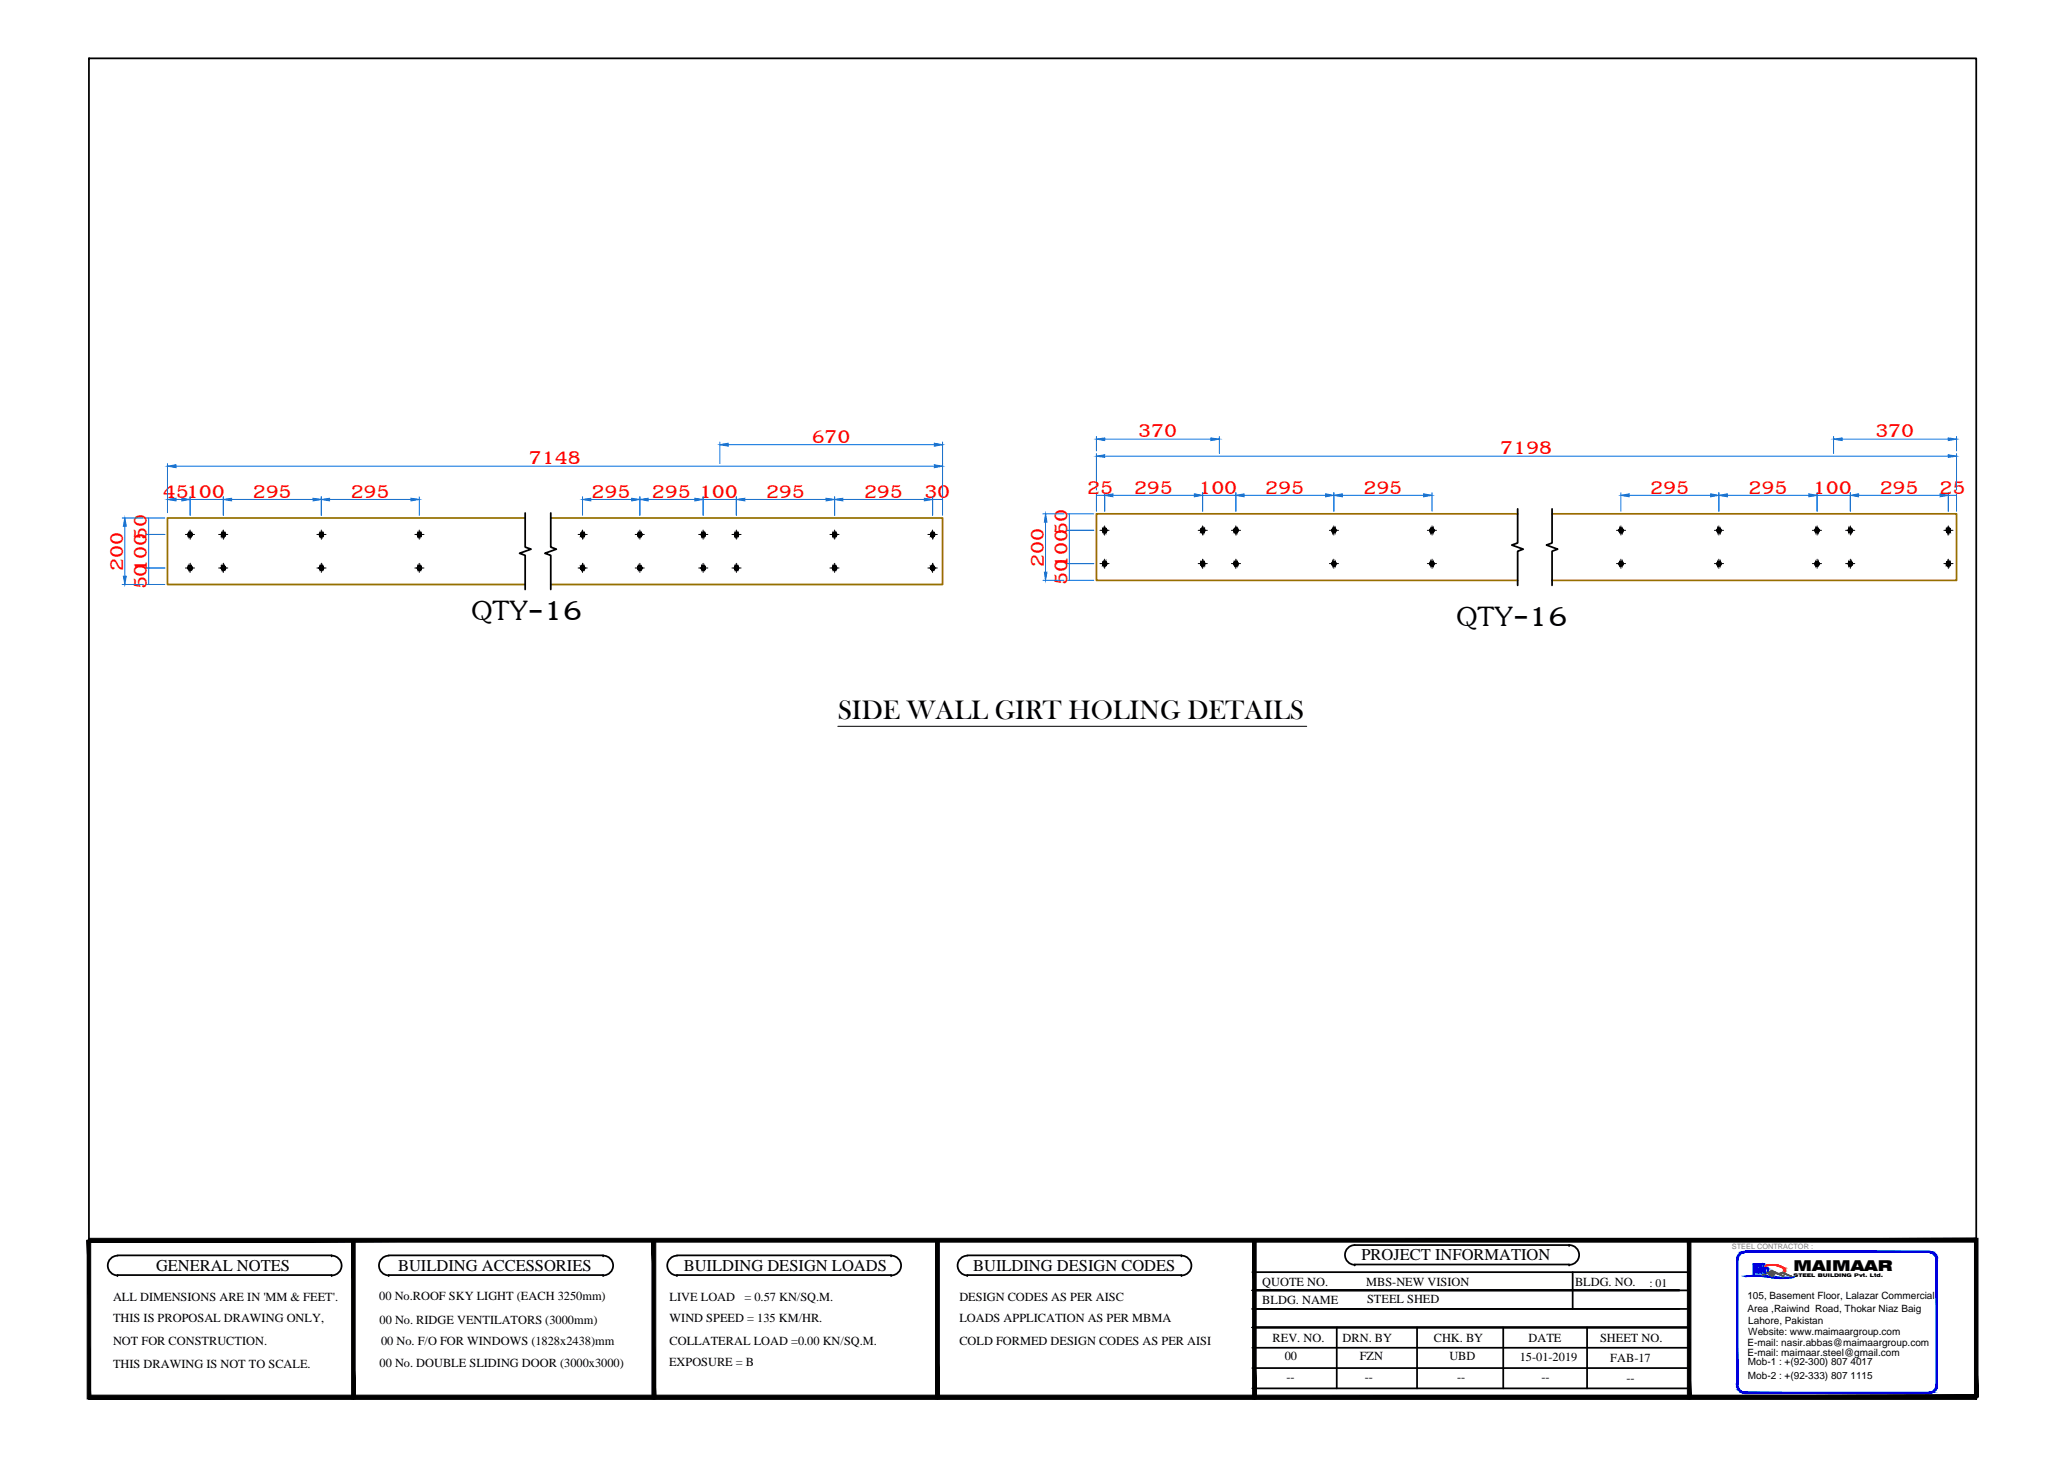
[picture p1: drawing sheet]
<svg xmlns="http://www.w3.org/2000/svg" width="297mm" height="210mm" viewBox="0 0 297 210" stroke-linecap="round" stroke-linejoin="round" font-family="sans-serif">
<defs><g id="words">
<g font-size="6.1">
<text x="67.8" y="89.2">QTY-16</text>
<text x="209.6" y="90.1">QTY-16</text>
</g>
<g font-size="4.1" fill="#f00">
<text x="116.8" y="63.7">670</text>
<text x="163.8" y="62.9">370</text>
<text x="215.9" y="65.4">7198</text>
<text x="269.9" y="62.9">370</text>
<text x="23.4" y="71.6">45100</text>
<text x="36.4" y="71.6">295</text>
<text x="50.5" y="71.6">295</text>
<text x="76.1" y="66.8">7148</text>
<text x="85.1" y="71.6">295</text>
<text x="93.8" y="71.6">295</text>
<text x="100.6" y="71.6">100</text>
<text x="110.3" y="71.6">295</text>
<text x="124.3" y="71.6">295</text>
<text x="133" y="71.6">30</text>
<text x="156.5" y="71">25</text>
<text x="163.2" y="71">295</text>
<text x="172.5" y="71">100</text>
<text x="182.1" y="71">295</text>
<text x="196.2" y="71">295</text>
<text x="237.5" y="71">295</text>
<text x="251.6" y="71">295</text>
<text x="260.9" y="71">100</text>
<text x="270.5" y="71">295</text>
<text x="279.1" y="71">25</text>
<text x="17.7" y="82.1" transform="rotate(-90 17.7 82.1)">200</text>
<text x="150.2" y="81.5" transform="rotate(-90 150.2 81.5)">200</text>
<text x="21.1" y="84.8" transform="rotate(-90 21.1 84.8)">5010050</text>
<text x="153.6" y="84.2" transform="rotate(-90 153.6 84.2)">5010050</text>
</g>
<text font-size="3.9" x="120.6" y="103.5">SIDE WALL GIRT HOLING DETAILS</text>
<g font-size="2.4">
<text x="22.5" y="182.8">GENERAL NOTES</text>
<text x="57.3" y="182.8">BUILDING ACCESSORIES</text>
<text x="98.4" y="182.8">BUILDING DESIGN LOADS</text>
<text x="140.1" y="182.8">BUILDING DESIGN CODES</text>
<text x="195.9" y="181.3">PROJECT INFORMATION</text>
</g>
<text font-size="2.2" x="258.1" y="182.9">MAIMAAR</text>
<g font-size="1.8">
<text x="181.7" y="185">QUOTE NO.</text>
<text x="196.6" y="185">MBS-NEW VISION</text>
<text x="226.7" y="185">BLDG. NO.</text>
<text x="16.3" y="187.2">ALL DIMENSIONS ARE IN 'MM &amp; FEET'.</text>
<text x="16.3" y="190.1">THIS IS PROPOSAL DRAWING ONLY,</text>
<text x="54.6" y="187">00 No.ROOF SKY LIGHT (EACH 3250mm)</text>
<text x="54.6" y="190.5">00 No. RIDGE VENTILATORS (3000mm)</text>
<text x="96.4" y="190.1">WIND SPEED = 135 KM/HR.</text>
<text x="96.4" y="187.2">LIVE LOAD</text>
<text x="107.1" y="187.2">= 0.57 KN/SQ.M.</text>
<text x="138.1" y="187.2">DESIGN CODES AS PER AISC</text>
<text x="138.1" y="190.1">LOADS APPLICATION AS PER MBMA</text>
<text x="181.7" y="187.6">BLDG. NAME</text>
<text x="196.7" y="187.5">STEEL SHED</text>
<text x="16.3" y="193.5">NOT FOR CONSTRUCTION.</text>
<text x="16.3" y="196.8">THIS DRAWING IS NOT TO SCALE.</text>
<text x="54.6" y="196.6">00 No. DOUBLE SLIDING DOOR (3000x3000)</text>
<text x="54.8" y="193.4">00 No. F/O FOR WINDOWS (1828x2438)mm</text>
<text x="96.3" y="196.5">EXPOSURE = B</text>
<text x="96.4" y="193.5">COLLATERAL LOAD =0.00 KN/SQ.M.</text>
<text x="138.1" y="193.5">COLD FORMED DESIGN CODES AS PER AISI</text>
<text x="183.1" y="193">REV. NO.</text>
<text x="184.9" y="195.7">00</text>
<text x="193.2" y="193.1">DRN. BY</text>
<text x="195.7" y="195.7">FZN</text>
<text x="206.3" y="193.1">CHK. BY</text>
<text x="208.6" y="195.7">UBD</text>
<text x="218.7" y="195.8">15-01-2019</text>
<text x="220" y="193.1">DATE</text>
<text x="230.3" y="193.1">SHEET NO.</text>
<text x="231.7" y="195.9">FAB-17</text>
<text x="185.1" y="198.6">--</text>
<text x="196.4" y="198.6">--</text>
<text x="209.7" y="198.6">--</text>
<text x="221.8" y="198.7">--</text>
<text x="234.1" y="198.9">--</text>
</g>
<text font-size="1.7" x="237.4" y="185.1">: 01</text>
<g font-size="1.4">
<text x="251.5" y="186.9">105, Basement Floor, Lalazar Commercial</text>
<text x="251.5" y="188.7">Area ,Raiwind Road, Thokar Niaz Baig</text>
<text x="251.6" y="190.5">Lahore, Pakistan</text>
<text x="251.5" y="195.1">E-mail: maimaar.steel@gmail.com</text>
<text x="251.5" y="193.6">E-mail: nasir.abbas@maimaargroup.com</text>
<text x="251.6" y="196.4">Mob-1 : +(92-300) 807 4017</text>
<text x="251.6" y="192.1">Website: www.maimaargroup.com</text>
<text x="251.6" y="198.3">Mob-2 : +(92-333) 807 1115</text>
</g>
<text font-size="1.1" fill="#808080" x="249.2" y="179.7">STEEL CONTRACTOR :</text>
<text font-size=".7" x="258.1" y="183.8">STEEL BUILDING Pvt. Ltd.</text>
</g></defs>
<!-- layer: Purlan -->
<path d="M75.6 74.5h-51.5v9.6h51.5M79.3 74.5h56.4v9.6h-56.4M218.4 73.9h-60.6v9.6h60.6M223.4 73.9h58.2v9.6h-58.2" fill="none" stroke="#957000" stroke-width=".25"/>
<!-- layer: 1NSDIM0 -->
<g fill="#000" stroke="#000" stroke-width=".14">
<path d="M46.1 81.5v.2zM91.9 81.5v.2zM105.8 81.5v.2zM119.9 81.5v.2z"/>
<path d="M27.1 76.7v.2h-.1zM27 76.9l.1 .2v-.2z"/>
<path d="M27.1 76.9v.2zM27.1 76.9v.2z"/>
<path d="M27.1 76.7v.2zM27.1 76.7v.2z"/>
<path d="M27.1 76.9v.2h.1zM27.1 77.1h.1v.1z"/>
<path d="M27.1 76.7v.2l.1-.3zM27.2 76.6l-.1 .3z"/>
<path d="M27.2 77.1v.1l.2-.1zM27.2 77.2l.2-.1v.1z"/>
<path d="M27.2 76.6v.2l.2-.2zM27.4 76.6v.1l-.2 .1z"/>
<path d="M27.4 77.1v.1l.1-.1zM27.5 77.1v.1h-.1z"/>
<path d="M27.4 76.6v.1l.1-.1zM27.4 76.7l.1-.1v.2z"/>
<path d="M27.6 76.9l-.1 .3zM27.6 76.9l-.1 .3z"/>
<path d="M27.5 76.6v.2l.1-.1zM27.5 76.8l.1-.1v.2z"/>
<path d="M27.6 76.7v.2h.1zM27.6 76.9h.1l-.1 .2z"/>
<path d="M27.6 76.9v.2zM27.6 76.9v.2z"/>
<path d="M27.6 76.7v.2zM27.6 76.7v.2z"/>
<path d="M31.9 76.7v.2h-.1zM31.8 76.9l.1 .2v-.2z"/>
<path d="M31.9 76.9v.2zM31.9 76.9v.2z"/>
<path d="M31.9 76.7v.2zM31.9 76.7v.2z"/>
<path d="M31.9 76.9v.2h.1zM31.9 77.1h.1v.1z"/>
<path d="M31.9 76.7v.2l.1-.3zM32 76.6l-.1 .3z"/>
<path d="M32 77.1v.1l.1-.1zM32 77.2l.1-.1v.1z"/>
<path d="M32 76.6v.2l.1-.2zM32.1 76.6v.1l-.1 .1z"/>
<path d="M32.1 77.1v.1l.2-.1zM32.3 77.1v.1h-.2z"/>
<path d="M32.1 76.6v.1l.2-.1zM32.1 76.7l.2-.1v.2z"/>
<path d="M32.4 76.9l-.1 .3zM32.4 76.9l-.1 .3z"/>
<path d="M32.3 76.6v.2l.1-.1zM32.3 76.8l.1-.1v.2z"/>
<path d="M32.4 76.7v.2h.1zM32.4 76.9h.1l-.1 .2z"/>
<path d="M32.4 76.9v.2zM32.4 76.9v.2z"/>
<path d="M32.4 76.7v.2zM32.4 76.7v.2z"/>
<path d="M46 76.7v.2h-.1zM45.9 76.9l.1 .2v-.2z"/>
<path d="M46 76.9v.2zM46.1 76.9l-.1 .2z"/>
<path d="M46 76.7v.2zM46.1 76.7l-.1 .2z"/>
<path d="M46.1 76.9v.2zM46.1 77.1v.1z"/>
<path d="M46.1 76.7v.2zM46.1 76.6v.3z"/>
<path d="M46.1 77.1v.1l.1-.1zM46.1 77.2l.1-.1v.1z"/>
<path d="M46.1 76.6v.2l.1-.2zM46.2 76.6v.1l-.1 .1z"/>
<path d="M46.2 77.1v.1l.2-.1zM46.4 77.1v.1h-.2z"/>
<path d="M46.2 76.6v.1l.2-.1zM46.2 76.7l.2-.1v.2z"/>
<path d="M46.5 76.9l-.1 .3zM46.5 76.9l-.1 .3z"/>
<path d="M46.4 76.6v.2l.1-.1zM46.4 76.8l.1-.1v.2z"/>
<path d="M46.5 76.9v.2zM46.5 76.9v.2z"/>
<path d="M46.5 76.7v.2zM46.5 76.7v.2z"/>
<path d="M46.5 76.7v.2h.1zM46.5 76.9h.1l-.1 .2z"/>
<path d="M60.1 76.7v.2h-.1zM60 76.9l.1 .2v-.2z"/>
<path d="M60.1 76.9v.2zM60.2 76.9l-.1 .2z"/>
<path d="M60.1 76.7v.2zM60.2 76.7l-.1 .2z"/>
<path d="M60.2 76.9v.2zM60.2 77.1v.1z"/>
<path d="M60.2 76.6v.3zM60.2 76.6v.3z"/>
<path d="M60.2 77.1v.1l.1-.1zM60.2 77.2l.1-.1v.1z"/>
<path d="M60.2 76.6v.2l.1-.2zM60.3 76.6v.1l-.1 .1z"/>
<path d="M60.3 77.1v.1l.2-.1zM60.3 77.2l.2-.1v.1z"/>
<path d="M60.3 76.6v.1l.2-.1zM60.3 76.7l.2-.1v.2z"/>
<path d="M60.6 76.9l-.1 .3zM60.6 76.9l-.1 .3z"/>
<path d="M60.5 76.6v.2zM60.6 76.7v.2z"/>
<path d="M60.6 76.9v.2zM60.6 76.9v.2z"/>
<path d="M60.6 76.7v.2zM60.6 76.7v.2z"/>
<path d="M60.6 76.7v.2h.1zM60.6 76.9h.1l-.1 .2z"/>
<path d="M83.6 76.7v.2h-.1zM83.6 76.7v.2l.1-.3zM83.7 76.6l-.1 .3z"/>
<path d="M83.6 76.9v.2h.1zM83.6 77.1h.1v.1z"/>
<path d="M83.6 76.9v.2zM83.6 76.9v.2zM83.5 76.9h.1v.2z"/>
<path d="M83.6 76.7v.2zM83.6 76.7v.2z"/>
<path d="M83.7 77.1v.1l.1-.1zM83.7 77.2l.1-.1v.1z"/>
<path d="M83.7 76.6v.2l.1-.2zM83.8 76.6v.1l-.1 .1z"/>
<path d="M83.8 77.1v.1l.2-.1zM84 77.1v.1h-.2z"/>
<path d="M83.8 76.6v.1l.2-.1zM83.8 76.7l.2-.1v.2z"/>
<path d="M84 76.9v.3zM84 76.9v.3z"/>
<path d="M84 76.6v.2v-.1zM84 76.8v-.1v.2z"/>
<path d="M84 76.9v.2zM84.1 76.9l-.1 .2z"/>
<path d="M84 76.7v.2zM84.1 76.7l-.1 .2z"/>
<path d="M84.1 76.7v.2h.1zM84.1 76.9h.1l-.1 .2z"/>
<path d="M91.8 76.7v.2zM91.8 76.9v.2v-.2z"/>
<path d="M91.8 76.9v.2zM91.9 76.9l-.1 .2z"/>
<path d="M91.8 76.7v.2zM91.9 76.7l-.1 .2z"/>
<path d="M91.9 76.9v.2zM91.9 77.1v.1z"/>
<path d="M91.9 76.7v.2zM91.9 76.6v.3z"/>
<path d="M91.9 77.1v.1l.2-.1zM91.9 77.2l.2-.1v.1z"/>
<path d="M91.9 76.6v.2l.2-.2zM91.9 76.8l.2-.2v.1z"/>
<path d="M92.1 77.1v.1l.1-.1zM92.2 77.1v.1h-.1z"/>
<path d="M92.1 76.6v.1l.1-.1zM92.1 76.7l.1-.1v.2z"/>
<path d="M92.3 76.9l-.1 .3zM92.3 76.9l-.1 .3z"/>
<path d="M92.2 76.6v.2zM92.3 76.7v.2z"/>
<path d="M92.3 76.9v.2zM92.3 76.9v.2z"/>
<path d="M92.3 76.7v.2zM92.3 76.7v.2z"/>
<path d="M92.3 76.7v.2h.1zM92.3 76.9h.1l-.1 .2z"/>
<path d="M101 76.7v.2h-.1zM100.9 76.9l.1 .2v-.2z"/>
<path d="M101 76.9v.2zM101 76.9v.2z"/>
<path d="M101 76.7v.2zM101 76.7v.2z"/>
<path d="M101 76.9v.2zM101.1 77.1v.1z"/>
<path d="M101 76.7v.2zM101.1 76.6l-.1 .3z"/>
<path d="M101.1 77.1v.1l.1-.1zM101.1 77.2l.1-.1v.1z"/>
<path d="M101.1 76.6v.2l.1-.2zM101.2 76.6v.1l-.1 .1z"/>
<path d="M101.2 77.1v.1l.2-.1zM101.2 77.2l.2-.1v.1z"/>
<path d="M101.2 76.6v.1l.2-.1zM101.2 76.7l.2-.1v.2z"/>
<path d="M101.4 76.9v.3zM101.4 76.9v.3z"/>
<path d="M101.4 76.6v.2zM101.4 76.7v.2z"/>
<path d="M101.4 76.9v.2zM101.4 76.9v.2z"/>
<path d="M101.4 76.7v.2zM101.4 76.7v.2z"/>
<path d="M101.4 76.7v.2h.1zM101.4 76.9h.1l-.1 .2z"/>
<path d="M105.8 76.7v.2h-.1zM105.7 76.9l.1 .2v-.2z"/>
<path d="M105.8 76.9v.2zM105.8 76.9v.2z"/>
<path d="M105.8 76.7v.2zM105.8 76.7v.2z"/>
<path d="M105.8 76.9v.2zM105.8 77.1v.1z"/>
<path d="M105.8 76.7v.2zM105.8 76.6v.3z"/>
<path d="M105.8 77.1v.1l.2-.1zM105.8 77.2l.2-.1v.1z"/>
<path d="M105.8 76.6v.2l.2-.2zM106 76.6v.1l-.2 .1z"/>
<path d="M106 77.1v.1l.1-.1zM106 77.2l.1-.1v.1z"/>
<path d="M106 76.6v.1l.1-.1zM106 76.7l.1-.1v.2z"/>
<path d="M106.2 76.9l-.1 .3zM106.2 76.9l-.1 .3z"/>
<path d="M106.1 76.6v.2zM106.2 76.7v.2z"/>
<path d="M106.2 76.9v.2zM106.2 76.9v.2z"/>
<path d="M106.2 76.7v.2zM106.2 76.7v.2z"/>
<path d="M106.2 76.7v.2h.1zM106.2 76.9h.1l-.1 .2z"/>
<path d="M119.9 76.7v.2h-.1zM119.8 76.9l.1 .2v-.2z"/>
<path d="M119.9 76.9v.2zM119.9 76.9v.2z"/>
<path d="M119.9 76.7v.2zM119.9 76.7v.2z"/>
<path d="M119.9 76.9v.2zM119.9 77.1v.1z"/>
<path d="M119.9 76.7v.2zM119.9 76.6v.3z"/>
<path d="M119.9 77.1v.1l.2-.1zM119.9 77.2l.2-.1v.1z"/>
<path d="M119.9 76.6v.2l.2-.2zM119.9 76.8l.2-.2v.1z"/>
<path d="M120.1 77.1v.1l.1-.1zM120.2 77.1v.1h-.1z"/>
<path d="M120.1 76.6v.1l.1-.1zM120.1 76.7l.1-.1v.2z"/>
<path d="M120.3 76.9l-.1 .3zM120.3 76.9l-.1 .3z"/>
<path d="M120.2 76.6v.2zM120.3 76.7v.2z"/>
<path d="M120.3 76.9v.2zM120.3 76.9v.2z"/>
<path d="M120.3 76.7v.2zM120.3 76.7v.2z"/>
<path d="M120.3 76.7v.2h.1zM120.3 76.9h.1l-.1 .2z"/>
<path d="M134 76.7v.2h-.1zM134 76.7v.2l.1-.3zM134.1 76.6l-.1 .3z"/>
<path d="M134 76.9v.2h.1zM134 77.1h.1v.1z"/>
<path d="M134 76.9v.2zM134 76.9v.2zM133.9 76.9h.1v.2z"/>
<path d="M134 76.7v.2zM134 76.7v.2z"/>
<path d="M134.1 77.1v.1l.1-.1zM134.1 77.2l.1-.1v.1z"/>
<path d="M134.1 76.6v.2l.1-.2zM134.2 76.6v.1l-.1 .1z"/>
<path d="M134.2 77.1v.1l.1-.1zM134.3 77.1v.1h-.1z"/>
<path d="M134.2 76.6v.1l.1-.1zM134.2 76.7l.1-.1v.2z"/>
<path d="M134.4 76.9l-.1 .3zM134.4 76.9l-.1 .3z"/>
<path d="M134.3 76.6v.2l.1-.1zM134.3 76.8l.1-.1v.2z"/>
<path d="M134.4 76.7v.2h.1zM134.4 76.9h.1l-.1 .2z"/>
<path d="M134.4 76.9v.2zM134.4 76.9v.2z"/>
<path d="M134.4 76.7v.2zM134.4 76.7v.2z"/>
<path d="M158.7 76.1v.2h-.1zM158.6 76.3l.1 .3v-.3z"/>
<path d="M158.7 76.3l.1 .3zM158.7 76.3l.1 .3z"/>
<path d="M158.8 76v.3zM158.7 76.1l.1 .2z"/>
<path d="M158.8 76.3v.3zM158.8 76.3v.3z"/>
<path d="M158.8 76v.2zM158.8 76v.3v-.1z"/>
<path d="M158.8 76.4l.2 .2zM158.8 76.4v.2h.2z"/>
<path d="M158.8 76h.2v.1zM158.8 76v.2l.2-.1z"/>
<path d="M159 76.5l.1-.1v.2zM159 76.5v.1h.1z"/>
<path d="M159 76l.1 .2zM159 76v.1l.1 .1z"/>
<path d="M159.1 76.3v.3zM159.1 76.4v.2z"/>
<path d="M159.1 76v.3zM159.1 76v.3z"/>
<path d="M159.2 76.1v.2h.1zM159.2 76.3h.1l-.1 .3z"/>
<path d="M159.1 76.3l.1 .3zM159.1 76.3l.1 .3z"/>
<path d="M159.1 76l.1 .3zM159.1 76l.1 .3z"/>
<path d="M172.9 76.3v.3v-.2zM172.9 76.4v.2z"/>
<path d="M172.9 76v.3v-.3zM172.9 76v.3z"/>
<path d="M172.9 76.1v.2h-.2zM172.7 76.3l.2 .3v-.3z"/>
<path d="M172.9 76.3v.3zM172.9 76.3v.3z"/>
<path d="M172.9 76v.3zM172.9 76v.3z"/>
<path d="M172.9 76.4v.2l.2-.1zM172.9 76.6l.2-.1v.1z"/>
<path d="M172.9 76v.2l.2-.2zM173.1 76v.1l-.2 .1z"/>
<path d="M173.1 76.5v.1l.1-.2zM173.2 76.4v.2h-.1z"/>
<path d="M173.1 76v.1l.1-.1zM173.1 76.1l.1-.1v.2z"/>
<path d="M173.3 76.3l-.1 .3zM173.3 76.3l-.1 .3z"/>
<path d="M173.2 76v.2l.1-.2zM173.3 76v.3l-.1-.1z"/>
<path d="M173.3 76.3v.3zM173.3 76.3v.3z"/>
<path d="M173.3 76v.3zM173.3 76.1v.2z"/>
<path d="M173.3 76.1v.2h.1zM173.3 76.3h.1l-.1 .3z"/>
<path d="M177.6 76.3v.3l.1-.2zM177.7 76.4v.2h-.1z"/>
<path d="M177.6 76v.3l.1-.3zM177.7 76l-.1 .3z"/>
<path d="M177.6 76.1v.2h-.1zM177.5 76.3l.1 .3v-.3z"/>
<path d="M177.6 76.3v.3zM177.6 76.3v.3z"/>
<path d="M177.6 76v.3zM177.6 76v.3z"/>
<path d="M177.7 76.4v.2l.2-.1zM177.7 76.6l.2-.1v.1z"/>
<path d="M177.7 76v.2l.2-.2zM177.9 76v.1l-.2 .1z"/>
<path d="M177.9 76.5v.1l.1-.2zM178 76.4v.2h-.1z"/>
<path d="M177.9 76v.1l.1-.1zM177.9 76.1l.1-.1v.2z"/>
<path d="M178.1 76.3l-.1 .3zM178.1 76.3l-.1 .3z"/>
<path d="M178 76v.2l.1-.2zM178.1 76v.3l-.1-.1z"/>
<path d="M178.1 76.3v.3zM178.1 76.3v.3z"/>
<path d="M178.1 76v.3zM178.1 76.1v.2z"/>
<path d="M178.1 76.1v.2h.1zM178.1 76.3h.1l-.1 .3z"/>
<path d="M191.7 76.1v.2zM191.7 76.3v.3v-.3z"/>
<path d="M191.7 76.3v.3zM191.8 76.3l-.1 .3z"/>
<path d="M191.7 76.1v.2zM191.8 76l-.1 .3z"/>
<path d="M191.8 76.3v.3zM191.8 76.4v.2z"/>
<path d="M191.8 76v.3zM191.8 76v.3z"/>
<path d="M191.8 76.4v.2l.2-.1zM191.8 76.6l.2-.1v.1z"/>
<path d="M191.8 76v.2l.2-.2zM192 76v.1l-.2 .1z"/>
<path d="M192 76.5v.1l.1-.2zM192.1 76.4v.2h-.1z"/>
<path d="M192 76v.1l.1-.1zM192 76.1l.1-.1v.2z"/>
<path d="M192.2 76.3l-.1 .3zM192.2 76.3l-.1 .3z"/>
<path d="M192.1 76v.2zM192.2 76v.3z"/>
<path d="M192.2 76.3v.3zM192.2 76.3v.3z"/>
<path d="M192.2 76v.3zM192.2 76.1v.2z"/>
<path d="M192.2 76.1v.2h.1zM192.2 76.3h.1l-.1 .3z"/>
<path d="M205.8 76.1v.2zM205.8 76.3v.3v-.3z"/>
<path d="M205.8 76.3v.3zM205.9 76.3l-.1 .3z"/>
<path d="M205.8 76.1v.2zM205.9 76l-.1 .3z"/>
<path d="M205.9 76.3v.3zM205.9 76.4v.2z"/>
<path d="M205.9 76v.3zM205.9 76v.3z"/>
<path d="M205.9 76.4v.2l.2-.1zM205.9 76.6l.2-.1v.1z"/>
<path d="M205.9 76v.2l.2-.2zM206.1 76v.1l-.2 .1z"/>
<path d="M206.1 76.5v.1l.1-.2zM206.2 76.4v.2h-.1z"/>
<path d="M206.1 76v.1l.1-.1zM206.1 76.1l.1-.1v.2z"/>
<path d="M206.3 76.3l-.1 .3zM206.3 76.3l-.1 .3z"/>
<path d="M206.2 76v.2zM206.3 76v.3z"/>
<path d="M206.3 76.3v.3zM206.3 76.3v.3z"/>
<path d="M206.3 76v.3zM206.3 76.1v.2z"/>
<path d="M206.3 76.1v.2h.1zM206.3 76.3h.1l-.1 .3z"/>
<path d="M233.1 76.1v.2h-.2zM232.9 76.3l.2 .3v-.3z"/>
<path d="M233.1 76.3v.3zM233.1 76.3v.3z"/>
<path d="M233.1 76v.3zM233.1 76.1v.2z"/>
<path d="M233.1 76.3v.3zM233.1 76.3v.3z"/>
<path d="M233.1 76v.2zM233.1 76v.3z"/>
<path d="M233.1 76.4l.2 .2zM233.1 76.4v.2h.2z"/>
<path d="M233.1 76h.2v.1zM233.1 76v.2l.2-.1z"/>
<path d="M233.3 76.5l.1-.1v.2zM233.3 76.5v.1h.1z"/>
<path d="M233.3 76h.1v.2zM233.3 76v.1l.1 .1z"/>
<path d="M233.5 76.3v.3zM233.4 76.4v.2z"/>
<path d="M233.4 76l.1 .3zM233.4 76l.1 .3z"/>
<path d="M233.5 76.1v.2h.1zM233.5 76.3h.1l-.1 .3z"/>
<path d="M233.5 76.3v.3zM233.5 76.3v.3z"/>
<path d="M233.5 76v.3zM233.5 76v.3z"/>
<path d="M247.2 76.1v.2h-.1zM247.1 76.3l.1 .3v-.3z"/>
<path d="M247.2 76.3v.3zM247.2 76.3v.3z"/>
<path d="M247.2 76v.3zM247.2 76.1v.2z"/>
<path d="M247.2 76.3v.3zM247.2 76.3v.3z"/>
<path d="M247.2 76v.2zM247.2 76v.3z"/>
<path d="M247.2 76.4l.2 .2zM247.2 76.4v.2h.2z"/>
<path d="M247.2 76h.2v.1zM247.2 76v.2l.2-.1z"/>
<path d="M247.4 76.5l.1-.1v.2zM247.4 76.5v.1h.1z"/>
<path d="M247.4 76h.1v.2zM247.4 76v.1l.1 .1z"/>
<path d="M247.6 76.3v.3zM247.5 76.4v.2z"/>
<path d="M247.5 76l.1 .3zM247.5 76l.1 .3z"/>
<path d="M247.6 76.1v.2h.1zM247.6 76.3h.1l-.1 .3z"/>
<path d="M247.6 76.3v.3zM247.6 76.3v.3z"/>
<path d="M247.6 76v.3zM247.6 76v.3z"/>
<path d="M261.3 76.1v.2h-.1zM261.2 76.3l.1 .3v-.3z"/>
<path d="M261.3 76.3v.3zM261.3 76.3v.3z"/>
<path d="M261.3 76v.3zM261.3 76.1v.2z"/>
<path d="M261.3 76.3v.3zM261.3 76.3v.3z"/>
<path d="M261.3 76v.2zM261.3 76v.3z"/>
<path d="M261.3 76.4l.2 .1v.1zM261.3 76.4v.2h.2z"/>
<path d="M261.3 76h.2v.1zM261.3 76v.2l.2-.1z"/>
<path d="M261.5 76.5l.1-.1v.2zM261.5 76.5v.1h.1z"/>
<path d="M261.5 76l.1 .2zM261.5 76v.1l.1 .1z"/>
<path d="M261.7 76.3v.3zM261.6 76.4v.2z"/>
<path d="M261.6 76l.1 .3zM261.6 76l.1 .3z"/>
<path d="M261.7 76.1v.2h.1zM261.7 76.3h.1l-.1 .3z"/>
<path d="M261.7 76.3v.3zM261.7 76.3v.3z"/>
<path d="M261.7 76v.3zM261.7 76v.3z"/>
<path d="M266 76.1v.2zM266 76.3v.3v-.3z"/>
<path d="M266 76.3l.1 .3zM266 76.3l.1 .3z"/>
<path d="M266.1 76v.3zM266 76.1l.1 .2z"/>
<path d="M266.1 76.3v.3zM266.1 76.3v.3z"/>
<path d="M266.1 76v.2zM266.1 76v.3z"/>
<path d="M266.1 76.4l.2 .1v.1zM266.1 76.4v.2h.2z"/>
<path d="M266.1 76h.2v.1zM266.1 76v.2l.2-.1z"/>
<path d="M266.3 76.5l.1-.1v.2zM266.3 76.5v.1h.1z"/>
<path d="M266.3 76l.1 .2zM266.3 76v.1l.1 .1z"/>
<path d="M266.5 76.3v.3zM266.4 76.4v.2z"/>
<path d="M266.4 76l.1 .3zM266.4 76l.1 .3z"/>
<path d="M266.5 76.1v.2h.1zM266.5 76.3h.1l-.1 .3z"/>
<path d="M266.5 76.3v.3zM266.5 76.3v.3z"/>
<path d="M266.5 76v.3zM266.5 76v.3z"/>
<path d="M280.2 76.1v.2h-.2zM280 76.3l.2 .3v-.3z"/>
<path d="M280.2 76.3v.3zM280.2 76.3v.3z"/>
<path d="M280.2 76v.3zM280.2 76.1v.2z"/>
<path d="M280.2 76.3l.1 .3zM280.2 76.3l.1 .3z"/>
<path d="M280.2 76l.1 .2zM280.2 76v.3l.1-.1z"/>
<path d="M280.3 76.4l.1 .2zM280.3 76.4v.2h.1z"/>
<path d="M280.3 76h.1v.1zM280.3 76v.2l.1-.1z"/>
<path d="M280.4 76.5l.1-.1v.2zM280.4 76.5v.1h.1z"/>
<path d="M280.4 76l.1 .2zM280.4 76v.1l.1 .1z"/>
<path d="M280.6 76.3v.3l-.1-.2zM280.5 76.4v.2h.1z"/>
<path d="M280.5 76h.1v.3zM280.5 76l.1 .3z"/>
<path d="M280.6 76.1v.2h.1zM280.6 76.3h.1l-.1 .3z"/>
<path d="M280.6 76.3v.3zM280.6 76.3v.3z"/>
<path d="M280.6 76v.3zM280.6 76v.3z"/>
<path d="M27 81.7l.1 .2v-.2zM27.1 81.5v.2h-.1z"/>
<path d="M27.1 81.5v.2zM27.1 81.5v.2z"/>
<path d="M27.1 81.7v.2zM27.1 81.7v.2z"/>
<path d="M27.1 81.5h.1l-.1 .2zM27.1 81.5h.1v-.1z"/>
<path d="M27.1 81.7l.1 .3zM27.1 81.7l.1 .3z"/>
<path d="M27.2 81.4l.2 .1h-.2zM27.2 81.4l.2 .1v-.1z"/>
<path d="M27.2 81.8l.2 .2h-.2zM27.2 81.8l.2 .2v-.1z"/>
<path d="M27.4 81.4l.1 .1h-.1zM27.4 81.4l.1 .1v-.1z"/>
<path d="M27.4 81.9l.1 .1h-.1zM27.4 81.9l.1 .1v-.2z"/>
<path d="M27.5 81.4l.1 .3zM27.5 81.4l.1 .3z"/>
<path d="M27.5 81.8l.1 .1-.1 .1zM27.6 81.7l-.1 .1 .1 .1z"/>
<path d="M27.6 81.7h.1l-.1 .2zM27.6 81.5v.2h.1z"/>
<path d="M27.6 81.5v.2zM27.6 81.5v.2z"/>
<path d="M27.6 81.7v.2zM27.6 81.7v.2z"/>
<path d="M31.8 81.7l.1 .2v-.2zM31.9 81.5v.2h-.1z"/>
<path d="M31.9 81.5v.2zM31.9 81.5v.2z"/>
<path d="M31.9 81.7v.2zM31.9 81.7v.2z"/>
<path d="M31.9 81.5h.1l-.1 .2zM31.9 81.5h.1v-.1z"/>
<path d="M31.9 81.7l.1 .3zM31.9 81.7l.1 .3z"/>
<path d="M32 81.4l.1 .1h-.1zM32 81.4l.1 .1v-.1z"/>
<path d="M32 81.8l.1 .2h-.1zM32 81.8l.1 .2v-.1z"/>
<path d="M32.1 81.4l.2 .1h-.2zM32.1 81.4l.2 .1v-.1z"/>
<path d="M32.1 81.9l.2 .1h-.2zM32.1 81.9l.2 .1v-.2z"/>
<path d="M32.3 81.4l.1 .3zM32.3 81.4l.1 .3z"/>
<path d="M32.3 81.8l.1 .1-.1 .1zM32.4 81.7l-.1 .1 .1 .1z"/>
<path d="M32.4 81.7h.1l-.1 .2zM32.4 81.5v.2h.1z"/>
<path d="M32.4 81.5v.2zM32.4 81.5v.2z"/>
<path d="M32.4 81.7v.2zM32.4 81.7v.2z"/>
<path d="M45.9 81.7l.1 .2v-.2zM46 81.5v.2h-.1z"/>
<path d="M46 81.5l.1 .2zM46 81.5l.1 .2z"/>
<path d="M46 81.7l.1 .2zM46 81.7l.1 .2z"/>
<path d="M46.1 81.7v.3zM46.1 81.7v.3z"/>
<path d="M46.1 81.4l.1 .1h-.1zM46.1 81.4l.1 .1v-.1z"/>
<path d="M46.1 81.8l.1 .2h-.1zM46.1 81.8l.1 .2v-.1z"/>
<path d="M46.2 81.4l.2 .1h-.2zM46.2 81.4l.2 .1v-.1z"/>
<path d="M46.2 81.9l.2 .1h-.2zM46.2 81.9l.2 .1v-.2z"/>
<path d="M46.4 81.4l.1 .3zM46.4 81.4l.1 .3z"/>
<path d="M46.4 81.8l.1 .1-.1 .1zM46.5 81.7l-.1 .1 .1 .1z"/>
<path d="M46.5 81.5v.2zM46.5 81.5v.2z"/>
<path d="M46.5 81.7v.2zM46.5 81.7v.2z"/>
<path d="M46.5 81.7h.1l-.1 .2zM46.5 81.5v.2h.1z"/>
<path d="M60 81.7l.1 .2v-.2zM60.1 81.5v.2h-.1z"/>
<path d="M60.1 81.5l.1 .2zM60.1 81.5l.1 .2z"/>
<path d="M60.1 81.7l.1 .2zM60.1 81.7l.1 .2z"/>
<path d="M60.2 81.5v.2zM60.2 81.4v.1z"/>
<path d="M60.2 81.7v.3zM60.2 81.7v.3z"/>
<path d="M60.2 81.4l.1 .1h-.1zM60.2 81.4l.1 .1v-.1z"/>
<path d="M60.2 81.8l.1 .2h-.1zM60.2 81.8l.1 .2v-.1z"/>
<path d="M60.3 81.4l.2 .1h-.2zM60.3 81.4l.2 .1v-.1z"/>
<path d="M60.3 81.9l.2 .1h-.2zM60.3 81.9l.2 .1v-.2z"/>
<path d="M60.5 81.4l.1 .3zM60.5 81.4l.1 .3z"/>
<path d="M60.5 81.8v.2zM60.6 81.7v.2z"/>
<path d="M60.6 81.5v.2zM60.6 81.5v.2z"/>
<path d="M60.6 81.7v.2zM60.6 81.7v.2z"/>
<path d="M60.6 81.7h.1l-.1 .2zM60.6 81.5v.2h.1z"/>
<path d="M83.5 81.7l.1 .2v-.2zM83.6 81.7l.1 .3zM83.6 81.7l.1 .3z"/>
<path d="M83.6 81.5h.1l-.1 .2zM83.6 81.5h.1v-.1z"/>
<path d="M83.6 81.5v.2zM83.6 81.5v.2zM83.6 81.5l-.1 .2h.1z"/>
<path d="M83.6 81.7v.2zM83.6 81.7v.2z"/>
<path d="M83.7 81.4l.1 .1h-.1zM83.7 81.4l.1 .1v-.1z"/>
<path d="M83.7 81.8l.1 .2h-.1zM83.7 81.8l.1 .2v-.1z"/>
<path d="M83.8 81.4l.2 .1h-.2zM83.8 81.4l.2 .1v-.1z"/>
<path d="M83.8 81.9l.2 .1h-.2zM83.8 81.9l.2 .1v-.2z"/>
<path d="M84 81.4v.3zM84 81.4v.3z"/>
<path d="M84 81.8v.1v.1zM84 81.7v.1v.1z"/>
<path d="M84 81.5l.1 .2zM84 81.5l.1 .2z"/>
<path d="M84 81.7l.1 .2zM84 81.7l.1 .2z"/>
<path d="M84.1 81.7h.1l-.1 .2zM84.1 81.5v.2h.1z"/>
<path d="M91.8 81.7v.2v-.2zM91.8 81.5v.2z"/>
<path d="M91.8 81.5l.1 .2zM91.8 81.5l.1 .2z"/>
<path d="M91.8 81.7l.1 .2zM91.8 81.7l.1 .2z"/>
<path d="M91.9 81.7v.3zM91.9 81.7v.3z"/>
<path d="M91.9 81.4l.2 .1h-.2zM91.9 81.4l.2 .1v-.1z"/>
<path d="M91.9 81.8l.2 .2h-.2zM91.9 81.8l.2 .2v-.1z"/>
<path d="M92.1 81.4l.1 .1h-.1zM92.1 81.4l.1 .1v-.1z"/>
<path d="M92.1 81.9l.1 .1h-.1zM92.1 81.9l.1 .1v-.2z"/>
<path d="M92.2 81.4l.1 .3zM92.2 81.4l.1 .3z"/>
<path d="M92.2 81.8v.2zM92.3 81.7v.2z"/>
<path d="M92.3 81.5v.2zM92.3 81.5v.2z"/>
<path d="M92.3 81.7v.2zM92.3 81.7v.2z"/>
<path d="M92.3 81.7h.1l-.1 .2zM92.3 81.5v.2h.1z"/>
<path d="M100.9 81.7l.1 .2v-.2zM101 81.5v.2h-.1z"/>
<path d="M101 81.5v.2zM101 81.5v.2z"/>
<path d="M101 81.7v.2zM101 81.7v.2z"/>
<path d="M101 81.5v.2zM101 81.5h.1z"/>
<path d="M101 81.7l.1 .3zM101 81.7l.1 .3z"/>
<path d="M101.1 81.4l.1 .1h-.1zM101.1 81.4l.1 .1v-.1z"/>
<path d="M101.1 81.8l.1 .2h-.1zM101.1 81.8l.1 .2v-.1z"/>
<path d="M101.2 81.4l.2 .1h-.2zM101.2 81.4l.2 .1v-.1z"/>
<path d="M101.2 81.9l.2 .1h-.2zM101.2 81.9l.2 .1v-.2z"/>
<path d="M101.4 81.4v.3zM101.4 81.4v.3z"/>
<path d="M101.4 81.8v.2zM101.4 81.7v.2z"/>
<path d="M101.4 81.5v.2zM101.4 81.5v.2z"/>
<path d="M101.4 81.7v.2zM101.4 81.7v.2z"/>
<path d="M101.4 81.7h.1l-.1 .2zM101.4 81.5v.2h.1z"/>
<path d="M105.7 81.7l.1 .2v-.2zM105.8 81.5v.2h-.1z"/>
<path d="M105.8 81.5v.2zM105.8 81.5v.2z"/>
<path d="M105.8 81.7v.2zM105.8 81.7v.2z"/>
<path d="M105.8 81.7v.3zM105.8 81.7v.3z"/>
<path d="M105.8 81.4l.2 .1h-.2zM105.8 81.4l.2 .1v-.1z"/>
<path d="M105.8 81.8l.2 .2h-.2zM105.8 81.8l.2 .2v-.1z"/>
<path d="M106 81.4l.1 .1h-.1zM106 81.4l.1 .1v-.1z"/>
<path d="M106 81.9l.1 .1h-.1zM106 81.9l.1 .1v-.2z"/>
<path d="M106.1 81.4l.1 .3zM106.1 81.4l.1 .3z"/>
<path d="M106.1 81.8v.2zM106.2 81.7v.2z"/>
<path d="M106.2 81.5v.2zM106.2 81.5v.2z"/>
<path d="M106.2 81.7v.2zM106.2 81.7v.2z"/>
<path d="M106.2 81.7h.1l-.1 .2zM106.2 81.5v.2h.1z"/>
<path d="M119.8 81.7l.1 .2v-.2zM119.9 81.5v.2h-.1z"/>
<path d="M119.9 81.5v.2zM119.9 81.5v.2z"/>
<path d="M119.9 81.7v.2zM119.9 81.7v.2z"/>
<path d="M119.9 81.7v.3zM119.9 81.7v.3z"/>
<path d="M119.9 81.4l.2 .1h-.2zM119.9 81.4l.2 .1v-.1z"/>
<path d="M119.9 81.8l.2 .2h-.2zM119.9 81.8l.2 .2v-.1z"/>
<path d="M120.1 81.4l.1 .1h-.1zM120.1 81.4l.1 .1v-.1z"/>
<path d="M120.1 81.9l.1 .1h-.1zM120.1 81.9l.1 .1v-.2z"/>
<path d="M120.2 81.4l.1 .3zM120.2 81.4l.1 .3z"/>
<path d="M120.2 81.8v.2zM120.3 81.7v.2z"/>
<path d="M120.3 81.5v.2zM120.3 81.5v.2z"/>
<path d="M120.3 81.7v.2zM120.3 81.7v.2z"/>
<path d="M120.3 81.7h.1l-.1 .2zM120.3 81.5v.2h.1z"/>
<path d="M133.9 81.7l.1 .2v-.2zM134 81.7l.1 .3zM134 81.7l.1 .3z"/>
<path d="M134 81.5h.1l-.1 .2zM134 81.5h.1v-.1z"/>
<path d="M134 81.5v.2zM134 81.5v.2zM134 81.5l-.1 .2h.1z"/>
<path d="M134 81.7v.2zM134 81.7v.2z"/>
<path d="M134.1 81.4l.1 .1h-.1zM134.1 81.4l.1 .1v-.1z"/>
<path d="M134.1 81.8l.1 .2h-.1zM134.1 81.8l.1 .2v-.1z"/>
<path d="M134.2 81.4l.1 .1h-.1zM134.2 81.4l.1 .1v-.1z"/>
<path d="M134.2 81.9l.1 .1h-.1zM134.2 81.9l.1 .1v-.2z"/>
<path d="M134.3 81.4l.1 .3zM134.3 81.4l.1 .3z"/>
<path d="M134.3 81.8l.1 .1-.1 .1zM134.4 81.7l-.1 .1 .1 .1z"/>
<path d="M134.4 81.7h.1l-.1 .2zM134.4 81.5v.2h.1z"/>
<path d="M134.4 81.5v.2zM134.4 81.5v.2z"/>
<path d="M134.4 81.7v.2zM134.4 81.7v.2z"/>
<path d="M158.6 81.1l.1 .2v-.2zM158.7 80.9v.2h-.1z"/>
<path d="M158.8 80.8l-.1 .3zM158.8 80.8l-.1 .3z"/>
<path d="M158.8 81.1l-.1 .2zM158.7 81.1v.2z"/>
<path d="M158.8 80.8v.3zM158.8 80.8v.3z"/>
<path d="M158.8 81.3v.1v-.1zM158.8 81.1v.2z"/>
<path d="M159 80.8l-.2 .2 .2-.1zM158.8 80.8h.2l-.2 .2z"/>
<path d="M158.8 81.4h.2v-.1zM158.8 81.3h.2l-.2 .1z"/>
<path d="M159 80.9l.1 .1v-.2zM159 80.8h.1l-.1 .1z"/>
<path d="M159.1 81.3l-.1 .1h.1zM159 81.3h.1l-.1 .1z"/>
<path d="M159.1 80.8v.3zM159.1 80.8v.2z"/>
<path d="M159.1 81.1v.3zM159.1 81.1v.3z"/>
<path d="M159.2 81.1h.1l-.1 .2zM159.2 80.9v.2h.1z"/>
<path d="M159.2 80.9l-.1 .2zM159.1 80.8v.3z"/>
<path d="M159.2 81.1l-.1 .2zM159.1 81.1v.2z"/>
<path d="M172.7 81.1l.2 .2v-.2zM172.9 81.1v.3zM172.9 81.1v.3z"/>
<path d="M172.9 80.8v.2v.1zM172.9 80.8v.2z"/>
<path d="M172.9 80.8v.3zM172.9 80.9v.2zM172.9 80.9l-.2 .2h.2z"/>
<path d="M172.9 81.1v.2zM172.9 81.1v.2z"/>
<path d="M172.9 80.8l.2 .1-.2 .1zM172.9 80.8l.2 .1v-.1z"/>
<path d="M172.9 81.3l.2 .1h-.2zM172.9 81.3l.2 .1v-.1z"/>
<path d="M173.1 80.8l.1 .2-.1-.1zM173.1 80.8l.1 .2v-.2z"/>
<path d="M173.1 81.3l.1 .1h-.1zM173.1 81.3l.1 .1v-.1z"/>
<path d="M173.2 80.8l.1 .3zM173.2 80.8l.1 .3v-.3z"/>
<path d="M173.2 81.3h.1l-.1 .1zM173.3 81.1l-.1 .2h.1z"/>
<path d="M173.3 80.8v.3zM173.3 80.8v.3z"/>
<path d="M173.3 81.1v.2zM173.3 81.1v.2z"/>
<path d="M173.3 81.1h.1l-.1 .2zM173.3 80.9v.2h.1z"/>
<path d="M177.5 81.1l.1 .2v-.2zM177.6 81.1l.1 .3zM177.6 81.1l.1 .3z"/>
<path d="M177.6 80.8l.1 .2-.1 .1zM177.6 80.8l.1 .2z"/>
<path d="M177.6 80.8v.3zM177.6 80.9v.2zM177.6 80.9l-.1 .2h.1z"/>
<path d="M177.6 81.1v.2zM177.6 81.1v.2z"/>
<path d="M177.7 80.8l.2 .1-.2 .1zM177.7 80.8l.2 .1v-.1z"/>
<path d="M177.7 81.3l.2 .1h-.2zM177.7 81.3l.2 .1v-.1z"/>
<path d="M177.9 80.8l.1 .2-.1-.1zM177.9 80.8l.1 .2v-.2z"/>
<path d="M177.9 81.3l.1 .1h-.1zM177.9 81.3l.1 .1v-.1z"/>
<path d="M178 80.8l.1 .3zM178 80.8l.1 .3v-.3z"/>
<path d="M178 81.3h.1l-.1 .1zM178.1 81.1l-.1 .2h.1z"/>
<path d="M178.1 80.8v.3zM178.1 80.8v.3z"/>
<path d="M178.1 81.1v.2zM178.1 81.1v.2z"/>
<path d="M178.1 81.1h.1l-.1 .2zM178.1 80.9v.2h.1z"/>
<path d="M191.7 81.1v.2v-.2zM191.7 80.9v.2z"/>
<path d="M191.7 80.9l.1 .2zM191.7 80.9l.1 .2z"/>
<path d="M191.7 81.1l.1 .2zM191.7 81.1l.1 .2z"/>
<path d="M191.8 80.8v.3zM191.8 80.8v.2z"/>
<path d="M191.8 81.1v.3zM191.8 81.1v.3z"/>
<path d="M191.8 80.8l.2 .1-.2 .1zM191.8 80.8l.2 .1v-.1z"/>
<path d="M191.8 81.3l.2 .1h-.2zM191.8 81.3l.2 .1v-.1z"/>
<path d="M192 80.8l.1 .2-.1-.1zM192 80.8l.1 .2v-.2z"/>
<path d="M192 81.3l.1 .1h-.1zM192 81.3l.1 .1v-.1z"/>
<path d="M192.1 80.8l.1 .3zM192.1 80.8l.1 .3z"/>
<path d="M192.1 81.3v.1zM192.2 81.1v.2z"/>
<path d="M192.2 80.8v.3zM192.2 80.8v.3z"/>
<path d="M192.2 81.1v.2zM192.2 81.1v.2z"/>
<path d="M192.2 81.1h.1l-.1 .2zM192.2 80.9v.2h.1z"/>
<path d="M205.8 81.1v.2v-.2zM205.8 80.9v.2z"/>
<path d="M205.8 80.9l.1 .2zM205.8 80.9l.1 .2z"/>
<path d="M205.8 81.1l.1 .2zM205.8 81.1l.1 .2z"/>
<path d="M205.9 80.8v.3zM205.9 80.8v.2z"/>
<path d="M205.9 81.1v.3zM205.9 81.1v.3z"/>
<path d="M205.9 80.8l.2 .1-.2 .1zM205.9 80.8l.2 .1v-.1z"/>
<path d="M205.9 81.3l.2 .1h-.2zM205.9 81.3l.2 .1v-.1z"/>
<path d="M206.1 80.8l.1 .2-.1-.1zM206.1 80.8l.1 .2v-.2z"/>
<path d="M206.1 81.3l.1 .1h-.1zM206.1 81.3l.1 .1v-.1z"/>
<path d="M206.2 80.8l.1 .3zM206.2 80.8l.1 .3z"/>
<path d="M206.2 81.3v.1zM206.3 81.1v.2z"/>
<path d="M206.3 80.8v.3zM206.3 80.8v.3z"/>
<path d="M206.3 81.1v.2zM206.3 81.1v.2z"/>
<path d="M206.3 81.1h.1l-.1 .2zM206.3 80.9v.2h.1z"/>
<path d="M232.9 81.1l.2 .2v-.2zM233.1 80.9v.2h-.2z"/>
<path d="M233.1 80.8v.3zM233.1 80.8v.3z"/>
<path d="M233.1 81.1v.2zM233.1 81.1v.2z"/>
<path d="M233.1 80.8v.3zM233.1 80.8v.3z"/>
<path d="M233.1 81.3v.1zM233.1 81.1v.2z"/>
<path d="M233.3 80.8l-.2 .2 .2-.1zM233.1 80.8h.2l-.2 .2z"/>
<path d="M233.1 81.4h.2v-.1zM233.1 81.3h.2l-.2 .1z"/>
<path d="M233.3 80.9l.1 .1v-.2zM233.3 80.8h.1l-.1 .1z"/>
<path d="M233.4 81.3l-.1 .1h.1zM233.3 81.3h.1l-.1 .1z"/>
<path d="M233.5 80.8v.3zM233.4 80.8v.2z"/>
<path d="M233.5 81.1l-.1 .3zM233.5 81.1l-.1 .3z"/>
<path d="M233.5 81.1h.1l-.1 .2zM233.5 80.9v.2h.1z"/>
<path d="M233.5 80.9v.2zM233.5 80.8v.3z"/>
<path d="M233.5 81.1v.2zM233.5 81.1v.2z"/>
<path d="M247.1 81.1l.1 .2v-.2zM247.2 80.9v.2h-.1z"/>
<path d="M247.2 80.8v.3zM247.2 80.8v.3z"/>
<path d="M247.2 81.1v.2zM247.2 81.1v.2z"/>
<path d="M247.2 80.8v.3zM247.2 80.8v.3z"/>
<path d="M247.2 81.3v.1zM247.2 81.1v.2z"/>
<path d="M247.4 80.8l-.2 .2 .2-.1zM247.2 80.8h.2l-.2 .2z"/>
<path d="M247.2 81.4h.2v-.1zM247.2 81.3h.2l-.2 .1z"/>
<path d="M247.4 80.9l.1 .1v-.2zM247.4 80.8h.1l-.1 .1z"/>
<path d="M247.5 81.3l-.1 .1h.1zM247.4 81.3h.1l-.1 .1z"/>
<path d="M247.6 80.8v.3zM247.5 80.8v.2z"/>
<path d="M247.6 81.1l-.1 .3zM247.6 81.1l-.1 .3z"/>
<path d="M247.6 81.1h.1l-.1 .2zM247.6 80.9v.2h.1z"/>
<path d="M247.6 80.9v.2zM247.6 80.8v.3z"/>
<path d="M247.6 81.1v.2zM247.6 81.1v.2z"/>
<path d="M261.2 81.1l.1 .2v-.2zM261.3 80.9v.2h-.1z"/>
<path d="M261.3 80.8v.3zM261.3 80.8v.3z"/>
<path d="M261.3 81.1v.2zM261.3 81.1v.2z"/>
<path d="M261.3 80.8v.3zM261.3 80.8v.3z"/>
<path d="M261.3 81.3v.1zM261.3 81.1v.2z"/>
<path d="M261.5 80.8l-.2 .2 .2-.1zM261.3 80.8h.2l-.2 .2z"/>
<path d="M261.3 81.4h.2v-.1zM261.3 81.3h.2l-.2 .1z"/>
<path d="M261.5 80.9l.1 .1v-.2zM261.5 80.8h.1l-.1 .1z"/>
<path d="M261.6 81.3l-.1 .1h.1zM261.5 81.3h.1l-.1 .1z"/>
<path d="M261.7 80.8v.3zM261.6 80.8v.2z"/>
<path d="M261.7 81.1l-.1 .3zM261.7 81.1l-.1 .3z"/>
<path d="M261.7 81.1h.1l-.1 .2zM261.7 80.9v.2h.1z"/>
<path d="M261.7 80.9v.2zM261.7 80.8v.3z"/>
<path d="M261.7 81.1v.2zM261.7 81.1v.2z"/>
<path d="M266 81.1v.2v-.2zM266 80.9v.2z"/>
<path d="M266.1 80.8l-.1 .3zM266.1 80.8l-.1 .3z"/>
<path d="M266.1 81.1l-.1 .2zM266 81.1v.2z"/>
<path d="M266.1 80.8v.3zM266.1 80.8v.3z"/>
<path d="M266.1 81.3v.1zM266.1 81.1v.2z"/>
<path d="M266.1 81l.2-.1v-.1zM266.1 80.8h.2l-.2 .2z"/>
<path d="M266.1 81.4h.2v-.1zM266.1 81.3h.2l-.2 .1z"/>
<path d="M266.3 80.9l.1 .1v-.2zM266.3 80.8h.1l-.1 .1z"/>
<path d="M266.4 81.3l-.1 .1h.1zM266.3 81.3h.1l-.1 .1z"/>
<path d="M266.5 80.8v.3zM266.4 80.8v.2z"/>
<path d="M266.5 81.1l-.1 .3zM266.5 81.1l-.1 .3z"/>
<path d="M266.5 81.1h.1l-.1 .2zM266.5 80.9v.2h.1z"/>
<path d="M266.5 80.9v.2zM266.5 80.8v.3z"/>
<path d="M266.5 81.1v.2zM266.5 81.1v.2z"/>
<path d="M280 81.1l.2 .2v-.2zM280.2 80.9v.2h-.2z"/>
<path d="M280.2 80.8v.3zM280.2 80.8v.3z"/>
<path d="M280.2 81.1v.2zM280.2 81.1v.2z"/>
<path d="M280.3 80.8l-.1 .3zM280.2 80.8h.1l-.1 .3z"/>
<path d="M280.3 81.3h-.1l.1 .1zM280.2 81.1l.1 .2h-.1z"/>
<path d="M280.4 80.8l-.1 .2 .1-.1zM280.3 80.8h.1l-.1 .2z"/>
<path d="M280.3 81.4h.1v-.1zM280.3 81.3h.1l-.1 .1z"/>
<path d="M280.4 80.9l.1 .1v-.2zM280.4 80.8h.1l-.1 .1z"/>
<path d="M280.5 81.3l-.1 .1h.1zM280.4 81.3h.1l-.1 .1z"/>
<path d="M280.6 80.8l-.1 .2 .1 .1zM280.5 80.8h.1l-.1 .2z"/>
<path d="M280.6 81.1l-.1 .3zM280.6 81.1l-.1 .3z"/>
<path d="M280.6 81.1h.1l-.1 .2zM280.6 80.9v.2h.1z"/>
<path d="M280.6 80.9v.2zM280.6 80.8v.3z"/>
<path d="M280.6 81.1v.2zM280.6 81.1v.2z"/>
</g>
<g fill="none" stroke="#000" stroke-width=".14">
<path d="M26.7 76.9h1.3M27.4 76.3v1.3M31.5 76.9h1.3M32.1 76.3v1.3M45.6 76.9h1.3M46.2 76.3v1.3M59.7 76.9h1.3M60.3 76.3v1.3M83.2 76.9h1.3M83.8 76.3v1.3M91.4 76.9h1.3M92.1 76.3v1.3"/>
<path d="M100.6 76.9h1.3M101.2 76.3v1.3M105.3 76.9h1.4M106 76.3v1.3M119.4 76.9h1.3M120.1 76.3v1.3M133.5 76.9h1.4M134.2 76.3v1.3M158.3 76.3h1.3M159 75.7v1.3M172.4 76.3h1.4M173.1 75.7v1.3"/>
<path d="M177.2 76.3h1.3M177.9 75.7v1.3M191.3 76.3h1.3M192 75.7v1.3M205.4 76.3h1.3M206.1 75.7v1.3M232.6 76.3h1.3M233.3 75.7v1.3M246.7 76.3h1.3M247.4 75.7v1.3M260.8 76.3h1.3M261.5 75.7v1.3"/>
<path d="M265.6 76.3h1.3M266.3 75.7v1.3M279.8 76.3h1.3M280.4 75.7v1.3M26.7 81.7h1.3M27.4 81v1.4M31.5 81.7h1.3M32.1 81v1.4M45.6 81.7h1.3M46.2 81v1.4M59.7 81.7h1.3M60.3 81v1.4"/>
<path d="M83.2 81.7h1.3M83.8 81v1.4M91.4 81.7h1.3M92.1 81v1.4M100.6 81.7h1.3M101.2 81v1.4M105.3 81.7h1.4M106 81v1.4M119.4 81.7h1.3M120.1 81v1.4M133.5 81.7h1.4M134.2 81v1.4"/>
<path d="M158.3 81.1h1.3M159 80.4v1.4M172.4 81.1h1.4M173.1 80.4v1.4M177.2 81.1h1.3M177.9 80.4v1.4M191.3 81.1h1.3M192 80.4v1.4M205.4 81.1h1.3M206.1 80.4v1.4M232.6 81.1h1.3M233.3 80.4v1.4"/>
<path d="M246.7 81.1h1.3M247.4 80.4v1.4M260.8 81.1h1.3M261.5 80.4v1.4M265.6 81.1h1.3M266.3 80.4v1.4M279.8 81.1h1.3M280.4 80.4v1.4"/>
<circle cx="27.4" cy="76.9" r=".32"/>
<circle cx="27.4" cy="76.9" r=".19"/>
<circle cx="32.2" cy="76.9" r=".32"/>
<circle cx="32.2" cy="76.9" r=".19"/>
<circle cx="46.3" cy="76.9" r=".32"/>
<circle cx="46.3" cy="76.9" r=".19"/>
<circle cx="60.4" cy="76.9" r=".32"/>
<circle cx="60.4" cy="76.9" r=".19"/>
<circle cx="83.9" cy="76.9" r=".32"/>
<circle cx="83.9" cy="76.9" r=".19"/>
<circle cx="92.1" cy="76.9" r=".32"/>
<circle cx="92.1" cy="76.9" r=".19"/>
<circle cx="101.2" cy="76.9" r=".32"/>
<circle cx="101.2" cy="76.9" r=".19"/>
<circle cx="106" cy="76.9" r=".32"/>
<circle cx="106" cy="76.9" r=".19"/>
<circle cx="120.1" cy="76.9" r=".32"/>
<circle cx="120.1" cy="76.9" r=".19"/>
<circle cx="134.2" cy="76.9" r=".32"/>
<circle cx="134.2" cy="76.9" r=".19"/>
<circle cx="159" cy="76.3" r=".32"/>
<circle cx="159" cy="76.3" r=".19"/>
<circle cx="173.1" cy="76.3" r=".32"/>
<circle cx="173.1" cy="76.3" r=".19"/>
<circle cx="177.9" cy="76.3" r=".32"/>
<circle cx="177.9" cy="76.3" r=".19"/>
<circle cx="192" cy="76.3" r=".32"/>
<circle cx="192" cy="76.3" r=".19"/>
<circle cx="206.1" cy="76.3" r=".32"/>
<circle cx="206.1" cy="76.3" r=".19"/>
<circle cx="233.3" cy="76.3" r=".32"/>
<circle cx="233.3" cy="76.3" r=".19"/>
<circle cx="247.4" cy="76.3" r=".32"/>
<circle cx="247.4" cy="76.3" r=".19"/>
<circle cx="261.5" cy="76.3" r=".32"/>
<circle cx="261.5" cy="76.3" r=".19"/>
<circle cx="266.3" cy="76.3" r=".32"/>
<circle cx="266.3" cy="76.3" r=".19"/>
<circle cx="280.4" cy="76.3" r=".32"/>
<circle cx="280.4" cy="76.3" r=".19"/>
<circle cx="27.4" cy="81.7" r=".19"/>
<circle cx="27.4" cy="81.7" r=".32"/>
<circle cx="32.2" cy="81.7" r=".19"/>
<circle cx="32.2" cy="81.7" r=".32"/>
<circle cx="46.3" cy="81.7" r=".19"/>
<circle cx="46.3" cy="81.7" r=".32"/>
<circle cx="60.4" cy="81.7" r=".19"/>
<circle cx="60.4" cy="81.7" r=".32"/>
<circle cx="83.9" cy="81.7" r=".19"/>
<circle cx="83.9" cy="81.7" r=".32"/>
<circle cx="92.1" cy="81.7" r=".19"/>
<circle cx="92.1" cy="81.7" r=".32"/>
<circle cx="101.2" cy="81.7" r=".19"/>
<circle cx="101.2" cy="81.7" r=".32"/>
<circle cx="106" cy="81.7" r=".19"/>
<circle cx="106" cy="81.7" r=".32"/>
<circle cx="120.1" cy="81.7" r=".19"/>
<circle cx="120.1" cy="81.7" r=".32"/>
<circle cx="134.2" cy="81.7" r=".19"/>
<circle cx="134.2" cy="81.7" r=".32"/>
<circle cx="159" cy="81.1" r=".19"/>
<circle cx="159" cy="81.1" r=".32"/>
<circle cx="173.1" cy="81.1" r=".19"/>
<circle cx="173.1" cy="81.1" r=".32"/>
<circle cx="177.9" cy="81.1" r=".19"/>
<circle cx="177.9" cy="81.1" r=".32"/>
<circle cx="192" cy="81.1" r=".19"/>
<circle cx="192" cy="81.1" r=".32"/>
<circle cx="206.1" cy="81.1" r=".19"/>
<circle cx="206.1" cy="81.1" r=".32"/>
<circle cx="233.3" cy="81.1" r=".19"/>
<circle cx="233.3" cy="81.1" r=".32"/>
<circle cx="247.4" cy="81.1" r=".19"/>
<circle cx="247.4" cy="81.1" r=".32"/>
<circle cx="261.5" cy="81.1" r=".19"/>
<circle cx="261.5" cy="81.1" r=".32"/>
<circle cx="266.3" cy="81.1" r=".19"/>
<circle cx="266.3" cy="81.1" r=".32"/>
<circle cx="280.4" cy="81.1" r=".19"/>
<circle cx="280.4" cy="81.1" r=".32"/>
</g>
<!-- layer: Dim1 -->
<g fill="none" stroke="#006edd" stroke-width=".14">
<path d="M17.6 74.5h3M18 75.7v7.2M21 74.5h2.7M21 76.9h2.7M21.4 74.5v9.6M24.1 66.7v7.1M25.3 71.9h.9M25.3 67.1h109.2M27.4 71.9h4.7M27.4 71.5v2.6M32.1 71.5v2.6M33.3 71.9h11.8"/>
<path d="M46.2 71.5v2.6M47.4 71.9h11.8M60.3 71.5v2.6M83.8 71.5v2.6M85 71.9h5.9M92.1 71.5v2.6M93.3 71.9h6.7M101.2 71.9h4.8M101.2 71.5v2.6M103.6 63.6v3.1M104.8 64h29.7M106 71.5v2.6"/>
<path d="M107.2 71.9h11.7M120.1 71.5v2.6M121.3 71.9h11.7M134.2 71.9h1.5M134.2 71.5v2.6M135.7 63.6v10.5M150.1 73.9h3M150.5 75.1v7.2M153.5 73.9h3.9M153.5 76.3h3.9M153.9 73.9v9.6M157.8 71.3h1.2"/>
<path d="M157.8 62.8v2.1M157.8 65.2v5.3M157.8 70.9v2.6M159 65.6h121.4M159 70.9v2.6M159 63.2h15.3M160.2 71.3h11.7M173.1 71.3h4.8M173.1 70.9v2.6M175.5 62.8v2.4M177.9 70.9v2.6M179 71.3h11.8"/>
<path d="M192 70.9v2.6M193.2 71.3h11.7M206.1 70.9v2.6M233.3 70.9v2.6M234.5 71.3h11.7M247.4 70.9v2.6M248.6 71.3h11.7M261.5 70.9v2.6M261.5 71.3h4.8M263.9 62.8v2.4M265.1 63.2h15.3M266.3 70.9v2.6"/>
<path d="M267.5 71.3h11.7M280.4 71.3h1.2M280.4 70.9v2.6M281.6 62.8v2.1M281.6 65.2v5.3M281.6 70.9v2.6M17.6 84.1h3M21 81.7h2.7M21 84.1h2.7M150.1 83.5h3M153.5 81.1h3.9M153.5 83.5h3.9"/>
</g>
<g fill="#006edd" stroke="#006edd" stroke-width=".14">
<path d="M59.2 71.7l1.1 .2-1.1 .2z"/>
<path d="M46.2 71.9l1.2-.2v.4z"/>
<path d="M133 71.7l1.2 .2-1.2 .2z"/>
<path d="M120.1 71.9l1.2-.2v.4z"/>
<path d="M118.9 71.7l1.2 .2-1.2 .2z"/>
<path d="M106 71.9l1.2-.2v.4z"/>
<path d="M45.1 71.7l1.1 .2-1.1 .2z"/>
<path d="M32.1 71.9l1.2-.2v.4z"/>
<path d="M26.2 71.7l1.2 .2-1.2 .2z"/>
<path d="M24.1 71.9l1.2-.2v.4z"/>
<path d="M134.5 66.9l1.2 .2-1.2 .2z"/>
<path d="M24.1 67.1l1.2-.2v.4z"/>
<path d="M92.1 71.9l1.2-.2v.4z"/>
<path d="M100 71.7l1.2 .2-1.2 .2z"/>
<path d="M134.5 63.8l1.2 .2-1.2 .2z"/>
<path d="M103.6 64l1.2-.2v.4z"/>
<path d="M18 74.5l.2 1.2h-.4z"/>
<path d="M17.8 82.9h.4l-.2 1.2z"/>
<path d="M83.8 71.9l1.2-.2v.4z"/>
<path d="M90.9 71.7l1.2 .2-1.2 .2z"/>
<path d="M247.4 71.3l1.2-.3v.5z"/>
<path d="M260.3 71l1.2 .3-1.2 .2z"/>
<path d="M266.3 71.3l1.2-.3v.5z"/>
<path d="M279.2 71l1.2 .3-1.2 .2z"/>
<path d="M157.8 65.6l1.2-.2v.4z"/>
<path d="M280.4 65.4l1.2 .2-1.2 .2z"/>
<path d="M246.2 71l1.2 .3-1.2 .2z"/>
<path d="M233.3 71.3l1.2-.3v.5z"/>
<path d="M190.8 71l1.2 .3-1.2 .2z"/>
<path d="M177.9 71.3l1.1-.3v.5z"/>
<path d="M171.9 71l1.2 .3-1.2 .2z"/>
<path d="M159 71.3l1.2-.3v.5z"/>
<path d="M192 71.3l1.2-.3v.5z"/>
<path d="M204.9 71l1.2 .3-1.2 .2z"/>
<path d="M157.8 63.2l1.2-.2v.4z"/>
<path d="M174.3 63l1.2 .2-1.2 .2z"/>
<path d="M280.4 63l1.2 .2-1.2 .2z"/>
<path d="M263.9 63.2l1.2-.2v.4z"/>
<path d="M150.5 73.9l.2 1.2h-.4z"/>
<path d="M150.3 82.3h.4l-.2 1.2z"/>
</g>
<!-- layer: 0 -->
<g fill="none" stroke="#000" stroke-width=".25">
<path d="M12.8 8.4h271.6v192.9h-271.6zM75.6 73.8v4.9l.8 .3-1.6 .6 .8 .3v4.9M79.3 73.8v4.9l.8 .3-1.7 .6 .9 .3v4.9M218.4 73.2v4.9l-.8 .3 1.6 .6-.8 .3v4.9M223.4 73.2v4.9l-.8 .3 1.6 .6-.8 .3v4.9M50.9 178.4v22.9M94.1 178.4v22.9M134.9 178.4v22.9M180.5 178.4v22.9M225.8 179.1h-30.8a1.42 1.42 0 0 0-1.4 1.4 1.42 1.42 0 0 0 1.4 1.5M225.8 179.1h.1M225.8 179.1a1.42 1.42 0 0 1 1.5 1.4 1.42 1.42 0 0 1-1.5 1.5"/>
<path d="M243.1 178.4v22.9M16.9 183.4h.1M16.9 183.4h30.8M16.9 180.6h30.8M16.9 180.7a1.42 1.42 0 0 0-1.4 1.4 1.42 1.42 0 0 0 1.4 1.4M47.7 183.4h.1M47.7 180.6h.1M47.7 180.7a1.42 1.42 0 0 1 1.5 1.4 1.42 1.42 0 0 1-1.5 1.4M55.9 183.4h.1M55.9 183.4h30.9M55.9 180.6h30.9M56 180.7a1.42 1.42 0 0 0-1.5 1.4 1.42 1.42 0 0 0 1.5 1.4"/>
<path d="M86.8 183.4h.1M86.8 180.6h.1M86.8 180.7a1.42 1.42 0 0 1 1.4 1.4 1.42 1.42 0 0 1-1.4 1.4M97.4 183.4h.1M97.4 183.4h30.8M97.4 180.6h30.8M97.4 180.7a1.42 1.42 0 0 0-1.4 1.4 1.42 1.42 0 0 0 1.4 1.4M128.2 183.4h.1M128.2 180.6h.1M128.3 180.7a1.42 1.42 0 0 1 1.4 1.4 1.42 1.42 0 0 1-1.4 1.4M139.2 183.4h.1M139.2 183.4h30.8"/>
<path d="M139.2 180.6h30.8M139.2 180.7a1.42 1.42 0 0 0-1.4 1.4 1.42 1.42 0 0 0 1.4 1.4M170 183.4h.1M170 180.6h.1M170 180.7a1.42 1.42 0 0 1 1.5 1.4 1.42 1.42 0 0 1-1.5 1.4M180.2 193.9h62.6M180.2 188.3h62.6M180.2 183h62.6M180.2 196.8h62.6M180.2 199.7h62.6M192.4 191v8.7M195 181.9h.1"/>
<path d="M195 181.9h30.8M203.9 191v8.7M216.3 191v8.7M225.8 181.9h.1M226.3 183v5.3M228.4 191v8.7M241.7 185.6h-61.5h62.6M242.8 191h-62.6h62.6M284.4 185.6v15.7v-22.9h-271.6v22.9"/>
</g>
<g fill="#000" stroke="#000" stroke-width=".14">
<path d="M12.5 178.4l.6 22.9v-22.9zM12.5 178.4l.6 22.9h-.6z"/>
<path d="M50.6 178.4l.5 22.9v-22.9zM50.6 178.4l.5 22.9h-.5z"/>
<path d="M12.8 178.7h271.6v-.5zM12.8 178.2h271.6l-271.6 .5z"/>
<path d="M284.2 178.2l.5 22.8v-22.8zM284.2 178.2l.5 22.8h-.5z"/>
<path d="M93.8 178.4v22.9h.6zM93.8 178.4h.6v22.9z"/>
<path d="M134.6 178.4v22.9h.6zM134.6 178.4h.6v22.9z"/>
<path d="M180.3 178.4v22.9h.5zM180.3 178.4h.5v22.9z"/>
<path d="M242.8 178.4v22.9h.5zM242.8 178.4h.5v22.9z"/>
<path d="M12.8 201.3h271.6v-.6zM12.8 200.7h271.6l-271.6 .6z"/>
</g>
<g fill="#00d" stroke="#00d" stroke-width=".14">
<path d="M278.6 199.7h.2z"/>
<path d="M250.8 180.1h27.2l-26.8-.1zM251.2 180h26.4l.4 .1z"/>
<path d="M250.5 180.2h27.8l-27.5-.1zM250.8 180.1h27.2l.3 .1z"/>
<path d="M277.6 180.2h.7zM277.6 180.2h.7z"/>
<path d="M250.4 180.2h.7zM250.5 180.2h.7z"/>
<path d="M277.7 180.2l.7 .1zM277.7 180.2l.7 .1z"/>
<path d="M250.4 180.3h.4zM250.4 180.2h.7z"/>
<path d="M278 180.3l.3 .2h.3zM278 180.3h.4l.2 .2z"/>
<path d="M250.4 180.3l-.2 .2h.2zM250.4 180.3h.4l-.4 .2z"/>
<path d="M278.3 180.5h.3zM278.3 180.5h.3z"/>
<path d="M250.2 180.5h.2zM250.2 180.5h.2z"/>
<path d="M278.3 180.5l.2 .4h.3zM278.3 180.5h.3l.2 .4z"/>
<path d="M250.2 180.5l-.2 .4h.2zM250.2 180.5h.2l-.2 .4z"/>
<path d="M278.5 180.9h.3zM278.5 180.9h.3z"/>
<path d="M250 180.9h.2zM250 180.9h.2z"/>
<path d="M278.6 180.9v.3h.2zM278.6 180.9h.2v.3z"/>
<path d="M250 180.9l-.1 .3h.2zM250 180.9h.2l-.1 .3z"/>
<path d="M278.6 181.2v18.1h.2zM278.6 181.2h.2v18.1z"/>
<path d="M249.9 181.2v18.1h.2zM249.9 181.2h.2v18.1z"/>
<path d="M249.9 199.3l.1 .4h.2zM249.9 199.3h.2l.1 .4z"/>
<path d="M278.5 199.7h.3zM278.6 199.3v.4h.2zM278.6 199.3h.2v.4z"/>
<path d="M250 199.7h.2zM250 199.7h.2z"/>
<path d="M278.5 199.7l-.2 .3h.3zM278.5 199.7h.3l-.2 .3z"/>
<path d="M250.2 200h.2zM250.2 200h.2zM250 199.7l.2 .3h.2zM250 199.7h.2l.2 .3z"/>
<path d="M278.3 200h.3zM278.3 200h.3z"/>
<path d="M278 200.2h.4l-.1-.2zM278.3 200h.3l-.2 .2z"/>
<path d="M250.2 200l.2 .2h.4zM250.2 200h.2l.4 .2z"/>
<path d="M250.4 200.2v.1h.7zM250.4 200.2l.7 .1z"/>
<path d="M277.7 200.3h.6l-.3-.1zM278 200.2h.4l-.1 .1z"/>
<path d="M277.6 200.3h.7zM277.7 200.3h.6z"/>
<path d="M250.4 200.3h.8zM250.4 200.3h.8z"/>
<path d="M250.5 200.3l.3 .2h27.2zM250.5 200.3h27.8l-.3 .2z"/>
<path d="M250.8 200.5h26.8zM250.8 200.5h27.2z"/>
</g>
<g fill="#003fff" stroke="#003fff" stroke-width=".14">
<path d="M252.3 181.8h1.7z"/>
<path d="M254.4 183h.1z"/>
<path d="M252.2 183.5h1.4z"/>
<path d="M251.1 183.6h1z"/>
<path d="M257.5 183.7h.7z"/>
<path d="M254.9 183.8h3l-.8 .1z"/>
<path d="M252.3 181.8v.1h1.7zM252.3 181.8h1.7v.1z"/>
<path d="M253.8 181.9h.2zM253.8 181.9h.2z"/>
<path d="M253.8 181.9v.5h.2zM253.8 181.9h.2v.5z"/>
<path d="M253.8 182.4v.2h.7zM253.8 182.4h.7v.2z"/>
<path d="M254.4 182.6v.4h.1zM254.4 182.6h.1v.4z"/>
<path d="M252.3 181.9v1.5h.2zM252.3 181.9h.2v1.5z"/>
<path d="M252.3 183.4h.1zM252.3 183.4h.1zM252.3 183.4h.2z"/>
<path d="M253.2 181.9v.2h.3zM253.2 181.9h.3v.2z"/>
<path d="M251.3 183.6h3.1l-2.2-.1zM252.2 183.5l2.2 .1z"/>
<path d="M251.1 183.6h1zM251.3 183.6h1.2z"/>
<path d="M252.5 183.6l2.2 .1zM252.5 183.6h1.9l.3 .1z"/>
<path d="M253.7 183.7h1.2zM253.7 183.7h1.2z"/>
<path d="M251.1 183.6l.2 .1zM251.2 183.7h.1z"/>
<path d="M256.9 183.8h1.3zM257.5 183.7l.7 .1z"/>
<path d="M253.8 183.7l.8 .1h1.7zM253.8 183.7l2.5 .1z"/>
<path d="M256.5 183.8h1.5zM256.9 183.8h1.3z"/>
<path d="M254.6 183.8h1.9zM254.6 183.8h1.9z"/>
<path d="M254.8 183.8h3.1zM254.8 183.8h3.2z"/>
<path d="M254.9 183.8l2.2 .1zM255.9 183.9h1.2z"/>
<path d="M252.6 181.9v.2h.4zM252.6 181.9h.4v.2z"/>
<path d="M253.2 182.3v.2h.3zM253.2 182.3h.3v.2z"/>
<path d="M252.6 182.3v.2h.4zM252.6 182.3h.4v.2z"/>
<path d="M252.7 182.6v.2h.3zM252.7 182.6h.3v.2z"/>
<path d="M253.2 182.6v.2h.3zM253.2 182.6h.3v.2z"/>
<path d="M253.7 182.6v.3h.4zM253.7 182.6h.4v.3z"/>
<path d="M253.7 182.9v.2h.4zM253.7 182.9h.4v.2z"/>
<path d="M253.2 182.9v.2h.3zM253.2 182.9h.3v.2z"/>
<path d="M252.7 182.9v.2h.3zM252.7 182.9h.3v.2z"/>
</g>
<g fill="#545454" stroke="#545454" stroke-width=".14">
<path d="M254.6 183l.4-.2 .5 .2z"/>
<path d="M255 183h.5l1.2 .6z"/>
<path d="M256.2 183.2l.4-.2 .3 .2z"/>
<path d="M256.2 183.2h.3z"/>
<path d="M256.5 183.2h.4l.9 .4z"/>
<path d="M254.8 183.2h.1z"/>
<path d="M255 183.2h.2z"/>
<path d="M254.8 183.5h.1z"/>
<path d="M255 183.4h.2v.1z"/>
<path d="M254.5 183h.4zM254.5 183h.4zM254.5 183h.4zM254.6 183h.4z"/>
<path d="M254.4 183h.5zM254.5 183h.4z"/>
<path d="M253.5 183.5l.9-.5zM253.6 183.5l.8-.5h.5z"/>
<path d="M253.5 183.5h.1zM253.5 183.5h.1z"/>
<path d="M255 183l1.7 .6zM256.5 183.6h.2z"/>
<path d="M256 183.2h.3zM256 183.2h.3l-.1 .1z"/>
<path d="M257.7 183.6h.1zM256.5 183.2l1.3 .4z"/>
<path d="M255 183.2v.1h.2zM255 183.2l.2 .1z"/>
<path d="M254.7 183.3h.2l-.1-.1zM254.8 183.2l.1 .1z"/>
<path d="M255 183.3v.1h.2zM255 183.3h.2v.1z"/>
<path d="M254.7 183.3v.1h.2zM254.7 183.3h.2v.1z"/>
<path d="M255 183.5h.2zM255 183.4l.2 .1z"/>
<path d="M254.7 183.4l.2 .1zM254.7 183.4h.2v.1z"/>
</g>
<g fill="#ff3f00" stroke="#ff3f00" stroke-width=".14">
<path d="M254.6 181.9h.8z"/>
<path d="M254.2 182h.4z"/>
<path d="M256.8 182.9h.1l-.1 .2z"/>
<path d="M254.2 182h1.7l-1.3-.1zM254.6 181.9l1.3 .1z"/>
<path d="M254.6 182h1.3zM254.6 182h1.3z"/>
<path d="M254.2 182h.4zM254.2 182h.4z"/>
<path d="M255.3 182h.7zM255.3 182h.7z"/>
<path d="M254 182.1h.3zM254 182.1h.3l-.3 .1z"/>
<path d="M255.5 182l.8 .2zM255.5 182h.5l.3 .2z"/>
<path d="M256 182.2l.7 .1zM256 182.2h.3l.4 .1z"/>
<path d="M256.4 182.3l.4 .2zM256.4 182.3h.3l.1 .2z"/>
<path d="M256.6 182.5l.1 .1h.2zM256.6 182.5h.2l.1 .1z"/>
<path d="M256.7 182.6l.1 .2h.1zM256.7 182.6h.2v.2z"/>
<path d="M256.8 182.8v.1h.1zM256.8 182.8h.1v.1z"/>
<path d="M256.8 182.9l-.1 .2h.1zM256.7 183.1h.1z"/>
</g>
<path d="M251.1 183.6l.2 .1M251.2 183.6l1.8-.2 1.9 .3M251.3 183.6h1.8l1.8 .2M252.3 181.8h1.7v.6h.5v.6M253.8 182.6h.6M254.9 183.7l1.6 .1 1.7-.1M258.2 183.7v.1M258.2 183.8l-1.6 .2-1.7-.2" fill="none" stroke="#003fff" stroke-width=".14"/>
<g fill="none" stroke="#00d" stroke-width=".14">
<path d="M252.3 181.8v1.6M252.5 181.9v1.5M252.6 181.9h.4v.2h-.4zM252.6 182.3h.4v.2h-.4zM252.7 182.6h.3v.2h-.3zM252.7 182.9h.3v.2h-.3zM253.2 181.9h.3v.2h-.3zM253.2 182.3h.3v.2h-.3zM253.2 182.6h.3v.2h-.3zM253.2 182.9h.3v.2h-.3zM253.7 182.9h.4v.2h-.4zM253.7 182.6h.4v.3h-.4z"/>
<path d="M253.8 181.9v.7M254.4 182.6v.5l.1-.1"/>
</g>
<path d="M254 182.2a3.2 3.2 0 0 1 2.6 .3M254 182.1a3 3 0 0 1 2.7 .3M256.7 182.5l.1 .2v.4M256.7 182.4a.49 .49 0 0 1 .1 .8" fill="none" stroke="#ff3f00" stroke-width=".14"/>
<path d="M253.5 183.5l1.5-.7 1.7 .8h-.1M253.6 183.5l1.4-.5 1.6 .6M254.9 183.2v.3M255 183.2h-.2l-.1 .2 .1 .2h.2M255 183.5v-.3h.1l.2 .2-.2 .2h-.1M256 183.2l.6-.2 1.2 .6-1.3-.4-.3 .1M256.6 183.6h.1" fill="none" stroke="#545454" stroke-width=".14"/>
<!-- layer: TEXT -->
<path d="M120.6 104.5h67.5" fill="none" stroke="#000" stroke-width=".14"/>
<use href="#words"/>
</svg>
